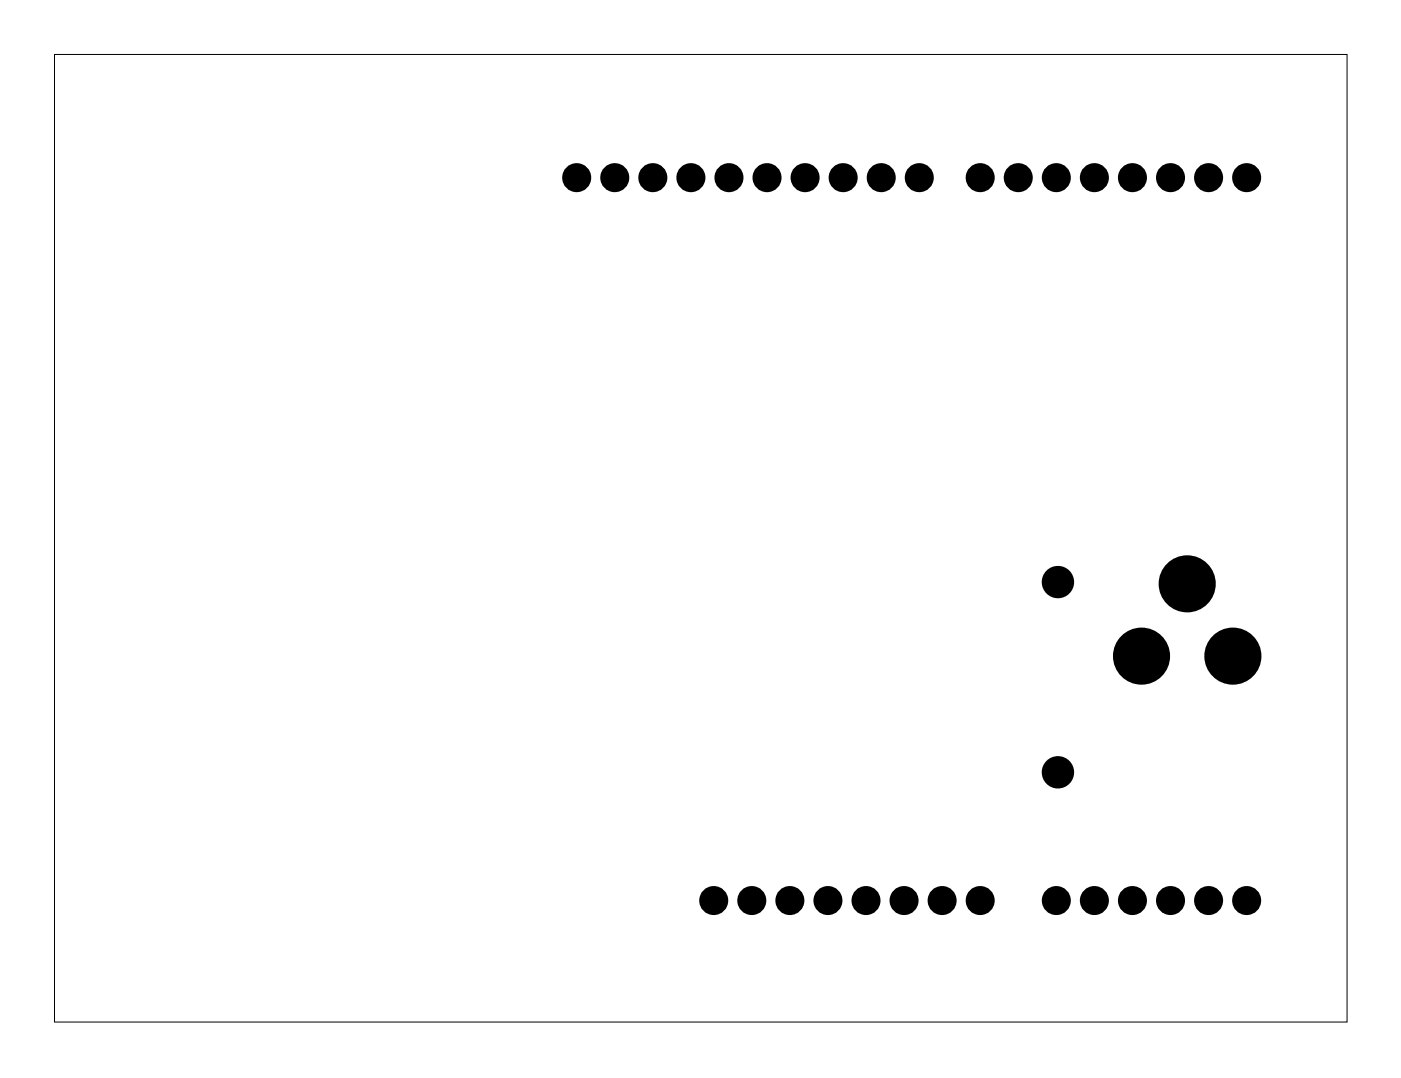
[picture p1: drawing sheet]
<svg xmlns="http://www.w3.org/2000/svg" width="93mm" height="72mm" viewBox="0 0 93 72" stroke-linecap="round" stroke-linejoin="round" font-family="sans-serif">
<path d="M3.6 3.6h86.3v64.6h-86.3z" fill="none" stroke="#000" stroke-width=".07"/>
<g fill="#000">
<circle cx="38.5" cy="11.9" r=".66"/>
<circle cx="41" cy="11.9" r=".66"/>
<circle cx="43.6" cy="11.9" r=".66"/>
<circle cx="46.1" cy="11.9" r=".66"/>
<circle cx="48.6" cy="11.9" r=".66"/>
<circle cx="51.2" cy="11.9" r=".66"/>
<circle cx="53.7" cy="11.9" r=".66"/>
<circle cx="56.3" cy="11.9" r=".66"/>
<circle cx="58.8" cy="11.9" r=".66"/>
<circle cx="61.3" cy="11.9" r=".66"/>
<circle cx="65.4" cy="11.9" r=".66"/>
<circle cx="67.9" cy="11.9" r=".66"/>
<circle cx="70.5" cy="11.9" r=".66"/>
<circle cx="73" cy="11.9" r=".66"/>
<circle cx="75.6" cy="11.9" r=".66"/>
<circle cx="78.1" cy="11.9" r=".66"/>
<circle cx="80.6" cy="11.9" r=".66"/>
<circle cx="83.2" cy="11.9" r=".66"/>
<circle cx="70.6" cy="38.9" r=".7"/>
<circle cx="79.2" cy="39" r="1.52"/>
<circle cx="70.6" cy="51.6" r=".7"/>
<circle cx="76.2" cy="43.8" r="1.52"/>
<circle cx="82.3" cy="43.8" r="1.52"/>
<circle cx="47.6" cy="60.1" r=".66"/>
<circle cx="50.2" cy="60.1" r=".66"/>
<circle cx="52.7" cy="60.1" r=".66"/>
<circle cx="55.2" cy="60.1" r=".66"/>
<circle cx="57.8" cy="60.1" r=".66"/>
<circle cx="60.3" cy="60.1" r=".66"/>
<circle cx="62.9" cy="60.1" r=".66"/>
<circle cx="65.4" cy="60.1" r=".66"/>
<circle cx="70.5" cy="60.1" r=".66"/>
<circle cx="73" cy="60.1" r=".66"/>
<circle cx="75.6" cy="60.1" r=".66"/>
<circle cx="78.1" cy="60.1" r=".66"/>
<circle cx="80.6" cy="60.1" r=".66"/>
<circle cx="83.2" cy="60.1" r=".66"/>
</g>
<g fill="none" stroke="#000" stroke-width=".61" stroke-linecap="butt">
<circle cx="38.5" cy="11.9" r=".66"/>
<circle cx="41" cy="11.9" r=".66"/>
<circle cx="43.6" cy="11.9" r=".66"/>
<circle cx="46.1" cy="11.9" r=".66"/>
<circle cx="48.6" cy="11.9" r=".66"/>
<circle cx="51.2" cy="11.9" r=".66"/>
<circle cx="53.7" cy="11.9" r=".66"/>
<circle cx="56.3" cy="11.9" r=".66"/>
<circle cx="58.8" cy="11.9" r=".66"/>
<circle cx="61.3" cy="11.9" r=".66"/>
<circle cx="65.4" cy="11.9" r=".66"/>
<circle cx="67.9" cy="11.9" r=".66"/>
<circle cx="70.5" cy="11.9" r=".66"/>
<circle cx="73" cy="11.9" r=".66"/>
<circle cx="75.6" cy="11.9" r=".66"/>
<circle cx="78.1" cy="11.9" r=".66"/>
<circle cx="80.6" cy="11.9" r=".66"/>
<circle cx="83.2" cy="11.9" r=".66"/>
<circle cx="47.6" cy="60.1" r=".66"/>
<circle cx="50.2" cy="60.1" r=".66"/>
<circle cx="52.7" cy="60.1" r=".66"/>
<circle cx="55.2" cy="60.1" r=".66"/>
<circle cx="57.8" cy="60.1" r=".66"/>
<circle cx="60.3" cy="60.1" r=".66"/>
<circle cx="62.9" cy="60.1" r=".66"/>
<circle cx="65.4" cy="60.1" r=".66"/>
<circle cx="70.5" cy="60.1" r=".66"/>
<circle cx="73" cy="60.1" r=".66"/>
<circle cx="75.6" cy="60.1" r=".66"/>
<circle cx="78.1" cy="60.1" r=".66"/>
<circle cx="80.6" cy="60.1" r=".66"/>
<circle cx="83.2" cy="60.1" r=".66"/>
</g>
<g fill="none" stroke="#000" stroke-width=".76" stroke-linecap="butt">
<circle cx="70.6" cy="38.9" r=".7"/>
<circle cx="79.2" cy="39" r="1.52"/>
<circle cx="70.6" cy="51.6" r=".7"/>
<circle cx="76.2" cy="43.8" r="1.52"/>
<circle cx="82.3" cy="43.8" r="1.52"/>
</g>
</svg>
